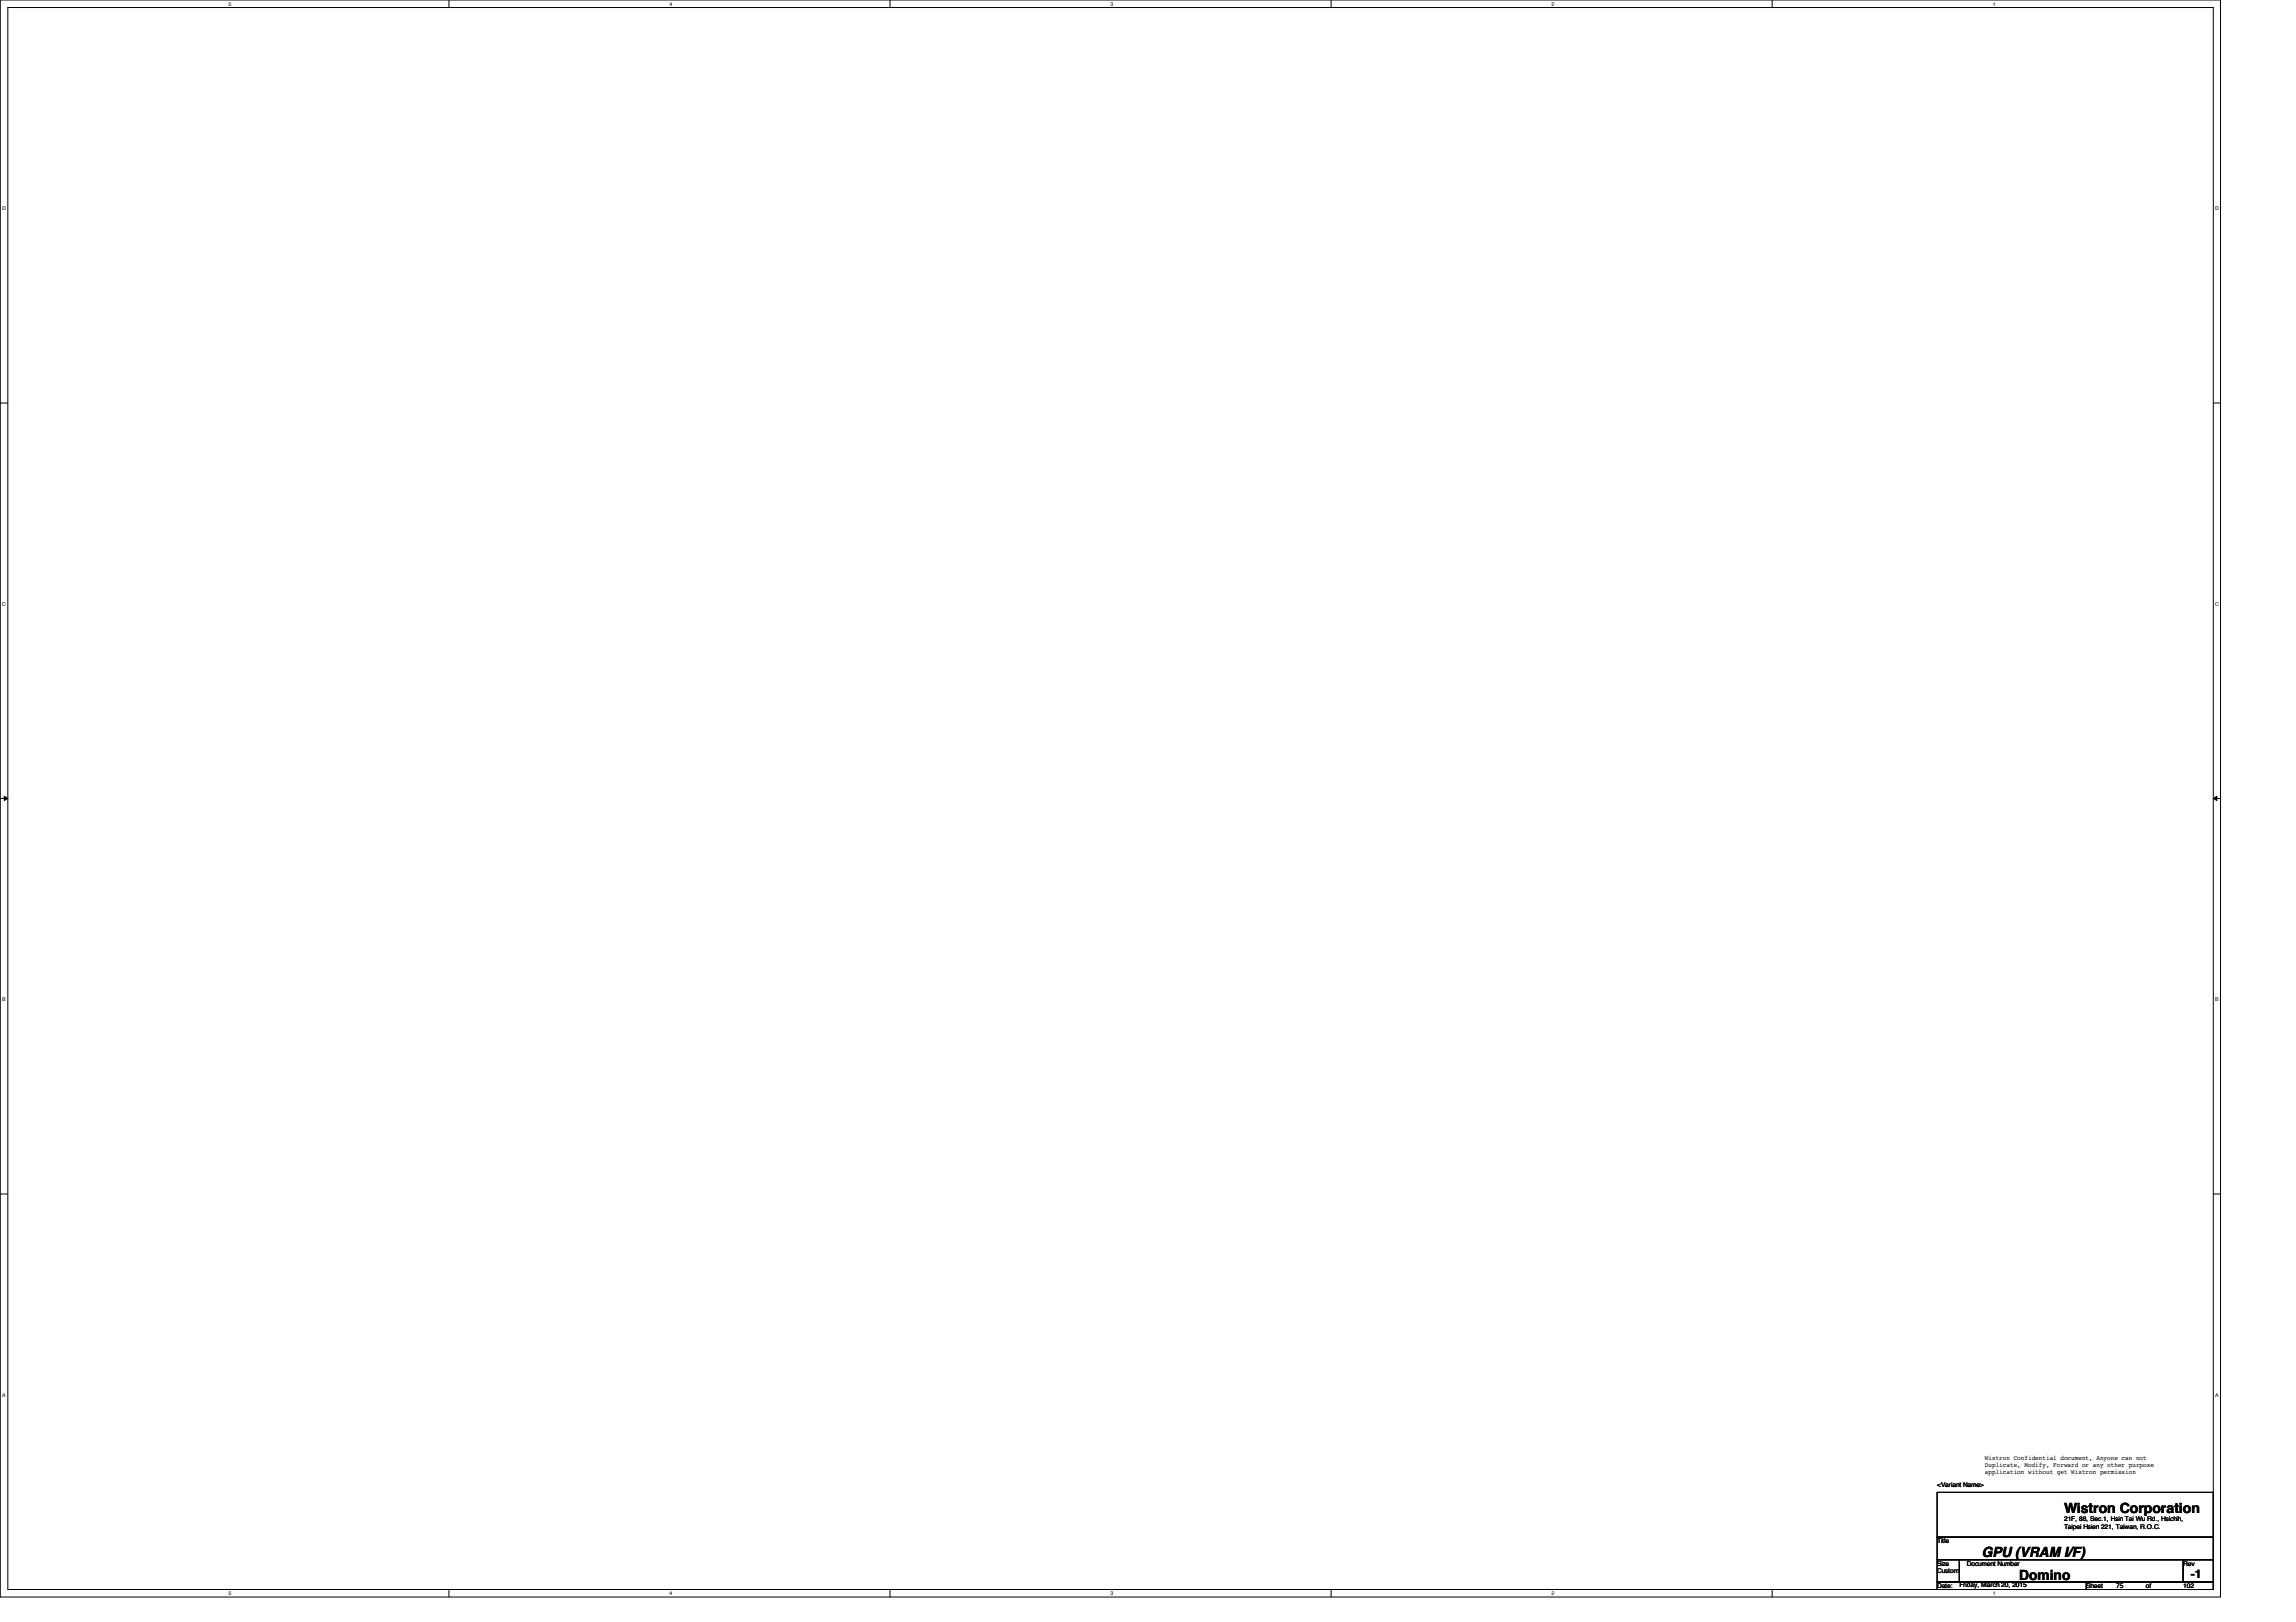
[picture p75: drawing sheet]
<svg xmlns="http://www.w3.org/2000/svg" width="297mm" height="210mm" viewBox="0 0 297 210" stroke-linecap="round" stroke-linejoin="round" font-family="sans-serif">
<defs><g id="words">
<g font-size="1.8">
<text x="267" y="195.8">Wistron Corporation</text>
<text x="256.4" y="201.5">GPU (VRAM I/F)</text>
<text x="261.2" y="204.5">Domino</text>
</g>
<text font-size="1.5" x="283.4" y="204.2">-1</text>
<g font-size=".8">
<text x="256.8" y="188.9">Wistron Confidential document, Anyone can not</text>
<text x="256.8" y="189.9">Duplicate, Modify, Forward or any other purpose</text>
<text x="256.8" y="190.8">application without get Wistron permission</text>
<text x="250.6" y="192.5">&lt;Variant Name&gt;</text>
<text x="267" y="197.9">Taipei Hsien 221, Taiwan, R.O.C.</text>
<text x="267" y="196.8">21F, 88, Sec.1, Hsin Tai Wu Rd., Hsichih,</text>
<text x="250.6" y="202.6">Size</text>
<text x="250.6" y="199.7">Title</text>
<text x="250.6" y="203.6">Custom</text>
<text x="254.5" y="202.6">Document Number</text>
<text x="282.4" y="202.6">Rev</text>
<text x="250.6" y="205.5">Date:</text>
<text x="253.5" y="205.4">Friday, March 20, 2015</text>
<text x="269.9" y="205.5">Sheet</text>
<text x="273.8" y="205.5">75</text>
<text x="277.6" y="205.5">of</text>
<text x="282.4" y="205.5">102</text>
</g>
<g font-size=".7">
<text x="29.5" y=".8">5</text>
<text x="86.6" y=".8">4</text>
<text x="143.7" y=".8">3</text>
<text x="200.7" y=".8">2</text>
<text x="257.8" y=".8">1</text>
<text x=".3" y="27.2">D</text>
<text x="286.6" y="27.2">D</text>
<text x=".3" y="78.4">C</text>
<text x="286.6" y="78.4">C</text>
<text x=".3" y="129.5">B</text>
<text x="286.6" y="129.5">B</text>
<text x=".3" y="180.7">A</text>
<text x="286.6" y="180.7">A</text>
<text x="29.5" y="206.5">5</text>
<text x="86.6" y="206.5">4</text>
<text x="143.7" y="206.5">3</text>
<text x="200.7" y="206.5">2</text>
<text x="257.8" y="206.5">1</text>
</g>
</g></defs>
<path d="M0 0h287.3v206.7h-287.3zM1 1h285.3v204.7h-285.3z" fill="none" stroke="#000" stroke-width=".13"/>
<g fill="#fff">
<path d="M29.5 .1h.4v.8h-.4z"/>
<path d="M29.5 205.8h.4v.8h-.4z"/>
</g>
<path d="M58.1 0v1M58.1 205.7v1" fill="none" stroke="#000" stroke-width=".13"/>
<g fill="#fff">
<path d="M86.6 .1h.4v.8h-.4z"/>
<path d="M86.6 205.8h.4v.8h-.4z"/>
</g>
<path d="M115.1 0v1M115.1 205.7v1" fill="none" stroke="#000" stroke-width=".13"/>
<g fill="#fff">
<path d="M143.7 .1h.4v.8h-.4z"/>
<path d="M143.7 205.8h.4v.8h-.4z"/>
</g>
<path d="M172.2 0v1M172.2 205.7v1" fill="none" stroke="#000" stroke-width=".13"/>
<g fill="#fff">
<path d="M200.7 .1h.4v.8h-.4z"/>
<path d="M200.7 205.8h.4v.8h-.4z"/>
</g>
<path d="M229.3 0v1M229.3 205.7v1" fill="none" stroke="#000" stroke-width=".13"/>
<g fill="#fff">
<path d="M257.8 .1h.4v.8h-.4z"/>
<path d="M257.8 205.8h.4v.8h-.4z"/>
<path d="M.3 26.5h.5v.8h-.5z"/>
<path d="M286.6 26.5h.5v.8h-.5z"/>
<path d="M.3 77.7h.5v.8h-.5z"/>
<path d="M286.6 77.7h.5v.8h-.5z"/>
</g>
<path d="M0 52.2h1M286.3 52.2h1" fill="none" stroke="#000" stroke-width=".13"/>
<g fill="#fff">
<path d="M.3 128.9h.5v.8h-.5z"/>
<path d="M286.6 128.9h.5v.8h-.5z"/>
</g>
<path d="M0 103.3h1M.5 103l.5 .3-.5 .3zM286.3 103.3l.5-.3v.6zM286.3 103.3h1" fill="none" stroke="#000" stroke-width=".13"/>
<path d="M.5 103l.5 .3-.5 .3zM286.3 103.3l.5-.3v.6z" fill="#000"/>
<g fill="#fff">
<path d="M.3 180.1h.5v.7h-.5z"/>
<path d="M286.6 180.1h.5v.7h-.5z"/>
</g>
<path d="M0 154.5h1M286.3 154.5h1M250.6 193.1h35.7v5.8h-35.7zM250.6 198.9h35.7v2.9h-35.7zM250.6 201.8h2.9v2.9h-2.9zM250.6 204.7h19.3v1h-19.3zM253.5 201.8h28.9v2.9h-28.9zM269.9 204.7h16.4v1h-16.4zM282.4 201.8h3.9v2.9h-3.9z" fill="none" stroke="#000" stroke-width=".13"/>
<use href="#words"/>
</svg>
